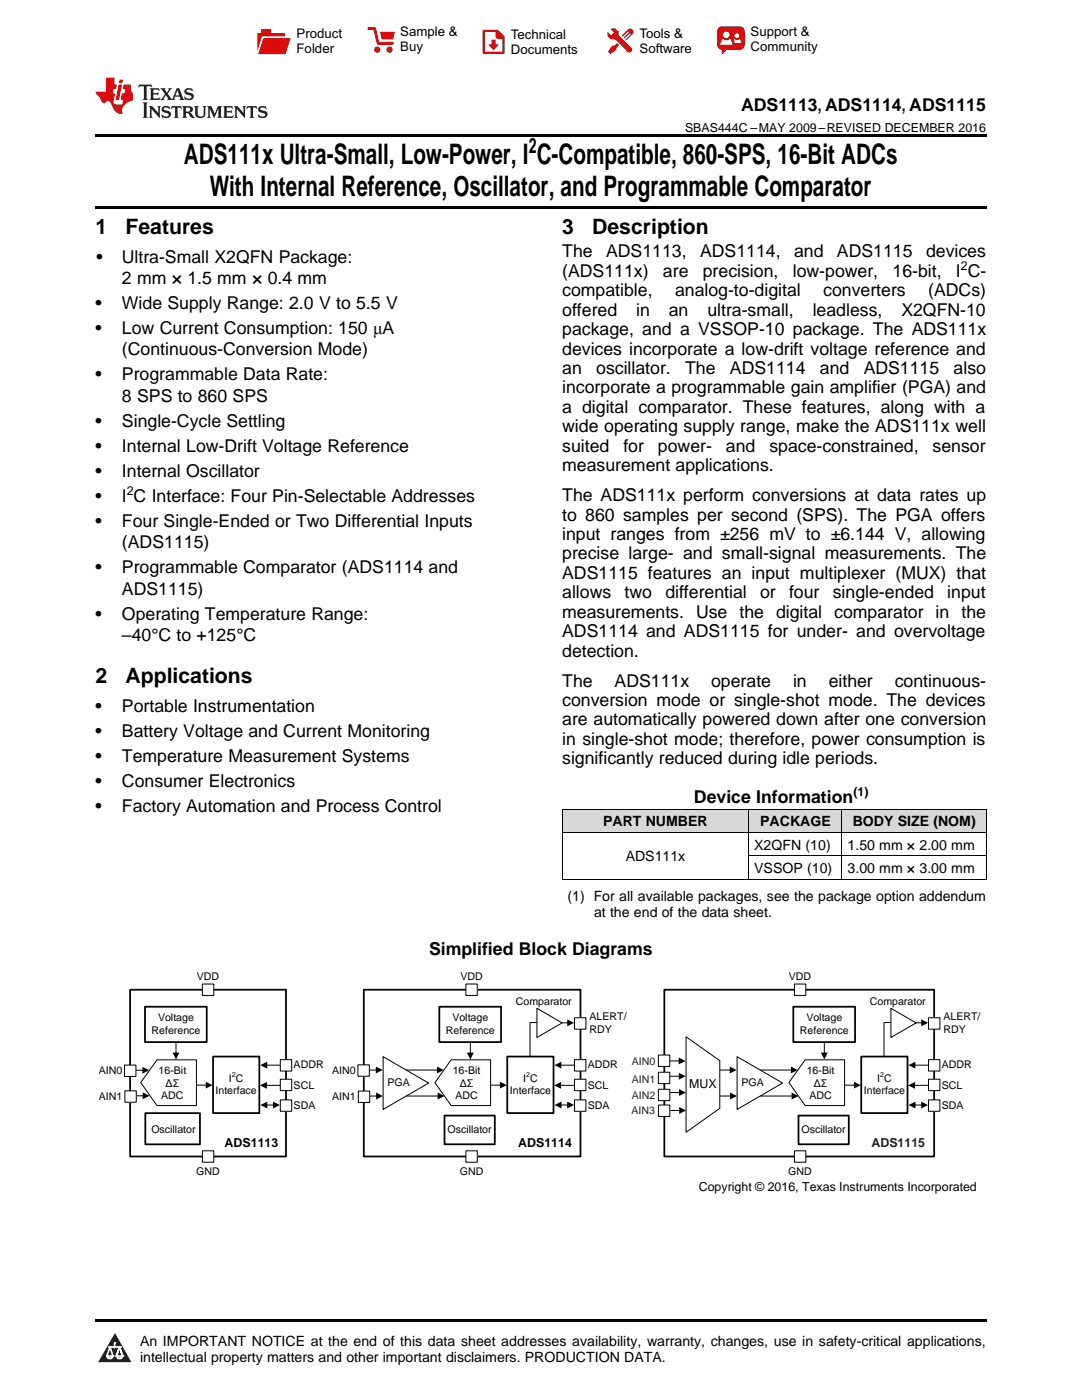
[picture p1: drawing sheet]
<svg xmlns="http://www.w3.org/2000/svg" width="216mm" height="279mm" viewBox="0 0 216 279" stroke-linecap="round" stroke-linejoin="round" font-family="sans-serif">
<defs><g id="words">
<g font-size="5.6">
<text x="36.7" y="32.8">ADS111x Ultra-Small, Low-Power, I C-Compatible, 860-SPS, 16-Bit ADCs</text>
<text x="41.8" y="39.2">With Internal Reference, Oscillator, and Programmable Comparator</text>
</g>
<g font-size="4.2">
<text x="105.5" y="30.6">2</text>
<text x="19" y="46.7">1</text>
<text x="25" y="46.7">Features</text>
<text x="112.2" y="46.7">3</text>
<text x="118.2" y="46.7">Description</text>
<text x="19" y="136.3">2</text>
<text x="25" y="136.3">Applications</text>
</g>
<g font-size="3.5">
<text x="147.9" y="22.2">ADS1113, ADS1114, ADS1115</text>
<text x="19.2" y="52.4">•</text>
<text x="24.3" y="52.4">Ultra-Small X2QFN Package:</text>
<text x="112.2" y="51.4">The</text>
<text x="120.9" y="51.4">ADS1113,</text>
<text x="139.7" y="51.4">ADS1114,</text>
<text x="158.4" y="51.4">and</text>
<text x="167" y="51.4">ADS1115</text>
<text x="184.8" y="51.4">devices</text>
<text x="24.3" y="56.7">2 mm × 1.5 mm × 0.4 mm</text>
<text x="112.2" y="55.2">(ADS111x)</text>
<text x="112.2" y="59.1">compatible,</text>
<text x="132.3" y="55.2">are</text>
<text x="134.7" y="59.1">analog-to-digital</text>
<text x="140.2" y="55.2">precision,</text>
<text x="158.2" y="55.2">low-power,</text>
<text x="164.3" y="59.1">converters</text>
<text x="178.1" y="55.2">16-bit,</text>
<text x="185.2" y="59.1">(ADCs)</text>
<text x="190.8" y="55.2">I C-</text>
<text x="19" y="61.7">•</text>
<text x="24.3" y="61.7">Wide Supply Range: 2.0 V to 5.5 V</text>
<text x="112.2" y="63">offered</text>
<text x="126.9" y="63">in</text>
<text x="133.5" y="63">an</text>
<text x="141.2" y="63">ultra-small,</text>
<text x="162.2" y="63">leadless,</text>
<text x="179.9" y="63">X2QFN-10</text>
<text x="19" y="66.7">•</text>
<text x="24.3" y="66.7">Low Current Consumption: 150 μA</text>
<text x="24.3" y="70.9">(Continuous-Conversion Mode)</text>
<text x="112.2" y="66.9">package, and a VSSOP-10 package. The ADS111x</text>
<text x="112.2" y="70.8">devices incorporate a low-drift voltage reference and</text>
<text x="19" y="75.9">•</text>
<text x="24.3" y="75.9">Programmable Data Rate:</text>
<text x="112.2" y="74.6">an</text>
<text x="119" y="74.6">oscillator.</text>
<text x="136.7" y="74.6">The</text>
<text x="145.6" y="74.6">ADS1114</text>
<text x="163.6" y="74.6">and</text>
<text x="172.3" y="74.6">ADS1115</text>
<text x="190.3" y="74.6">also</text>
<text x="24.3" y="80.2">8 SPS to 860 SPS</text>
<text x="112.2" y="78.5">incorporate a programmable gain amplifier (PGA) and</text>
<text x="112.2" y="82.4">a digital comparator. These features, along with a</text>
<text x="19" y="85.2">•</text>
<text x="24.3" y="85.2">Single-Cycle Settling</text>
<text x="112.2" y="86.3">wide operating supply range, make the ADS111x well</text>
<text x="19" y="90.2">•</text>
<text x="19" y="95.2">•</text>
<text x="24.3" y="90.2">Internal Low-Drift Voltage Reference</text>
<text x="24.3" y="95.2">Internal Oscillator</text>
<text x="112.2" y="90.2">suited</text>
<text x="112.2" y="94.1">measurement applications.</text>
<text x="124.4" y="90.2">for</text>
<text x="131.3" y="90.2">power-</text>
<text x="144.8" y="90.2">and</text>
<text x="153.5" y="90.2">space-constrained,</text>
<text x="186.1" y="90.2">sensor</text>
<text x="19" y="100.2">•</text>
<text x="24.3" y="100.2">I C Interface: Four Pin-Selectable Addresses</text>
<text x="112.2" y="100">The ADS111x perform conversions at data rates up</text>
<text x="19" y="105.2">•</text>
<text x="24.3" y="105.2">Four Single-Ended or Two Differential Inputs</text>
<text x="112.2" y="103.9">to 860 samples per second (SPS). The PGA offers</text>
<text x="112.2" y="107.8">input ranges from ±256 mV to ±6.144 V, allowing</text>
<text x="24.3" y="109.4">(ADS1115)</text>
<text x="112.2" y="111.7">precise large- and small-signal measurements. The</text>
<text x="19" y="114.4">•</text>
<text x="24.3" y="114.4">Programmable Comparator (ADS1114 and</text>
<text x="24.3" y="118.7">ADS1115)</text>
<text x="112.2" y="115.5">ADS1115 features an input multiplexer (MUX) that</text>
<text x="112.2" y="119.4">allows</text>
<text x="124.6" y="119.4">two</text>
<text x="132.8" y="119.4">differential</text>
<text x="151.7" y="119.4">or</text>
<text x="157.5" y="119.4">four</text>
<text x="166.2" y="119.4">single-ended</text>
<text x="189" y="119.4">input</text>
<text x="19" y="123.7">•</text>
<text x="24.3" y="123.7">Operating Temperature Range:</text>
<text x="112.2" y="123.3">measurements. Use the digital comparator in the</text>
<text x="24.3" y="127.9">–40°C to +125°C</text>
<text x="112.2" y="127.2">ADS1114 and ADS1115 for under- and overvoltage</text>
<text x="112.2" y="131.1">detection.</text>
<text x="112.2" y="137">The</text>
<text x="122.6" y="137">ADS111x</text>
<text x="141.9" y="137">operate</text>
<text x="158.2" y="137">in</text>
<text x="165.4" y="137">either</text>
<text x="178.5" y="137">continuous-</text>
<text x="19" y="142.1">•</text>
<text x="24.3" y="142.1">Portable Instrumentation</text>
<text x="112.2" y="140.9">conversion mode or single-shot mode. The devices</text>
<text x="19" y="147.1">•</text>
<text x="24.3" y="147.1">Battery Voltage and Current Monitoring</text>
<text x="112.2" y="144.8">are automatically powered down after one conversion</text>
<text x="112.2" y="148.7">in single-shot mode; therefore, power consumption is</text>
<text x="19" y="152.1">•</text>
<text x="24.3" y="152.1">Temperature Measurement Systems</text>
<text x="112.2" y="152.5">significantly reduced during idle periods.</text>
<text x="19" y="157.1">•</text>
<text x="24.3" y="157.1">Consumer Electronics</text>
<text x="138.5" y="160.3">Device Information</text>
<text x="19" y="162.1">•</text>
<text x="24.3" y="162.1">Factory Automation and Process Control</text>
<text x="85.6" y="190.7">Simplified Block Diagrams</text>
</g>
<g font-size="2.8">
<text x="120.3" y="164.9">PART NUMBER</text>
<text x="151.7" y="164.9">PACKAGE</text>
<text x="170.1" y="164.9">BODY SIZE (NOM)</text>
<text x="124.8" y="171.9">ADS111x</text>
<text x="150.5" y="169.6">X2QFN (10)</text>
<text x="169.1" y="169.6">1.50 mm × 2.00 mm</text>
<text x="113.2" y="179.7">(1) For all available packages, see the package option addendum</text>
<text x="150.5" y="174.2">VSSOP (10)</text>
<text x="169.1" y="174.2">3.00 mm × 3.00 mm</text>
<text x="118.5" y="182.9">at the end of the data sheet.</text>
<text x="27.9" y="268.6">An IMPORTANT NOTICE at the end of this data sheet addresses availability, warranty, changes, use in safety-critical applications,</text>
<text x="27.9" y="271.8">intellectual property matters and other important disclaimers. PRODUCTION DATA.</text>
</g>
<g font-size="2.6">
<text x="59.2" y="7.6">Product</text>
<text x="59.2" y="10.6">Folder</text>
<text x="79.9" y="7.3">Sample &amp;</text>
<text x="79.9" y="10.2">Buy</text>
<text x="101.9" y="7.8">Technical</text>
<text x="101.9" y="10.8">Documents</text>
<text x="127.6" y="7.6">Tools &amp;</text>
<text x="127.6" y="10.6">Software</text>
<text x="149.8" y="7.2">Support &amp;</text>
<text x="149.8" y="10.2">Community</text>
</g>
<g font-size="2.5">
<text x="136.7" y="26.3">SBAS444C –MAY 2009–REVISED DECEMBER 2016</text>
<text x="191.7" y="53.8">2</text>
<text x="25.3" y="98.8">2</text>
<text x="170.3" y="158.9">(1)</text>
<text x="137.5" y="217.2">MUX</text>
<text x="44.8" y="228.8">ADS1113</text>
<text x="103.4" y="228.8">ADS1114</text>
<text x="139.4" y="237.6">Copyright © 2016, Texas Instruments Incorporated</text>
</g>
<text font-size="2.5" fill="#221f20" x="173.9" y="228.8">ADS1115</text>
<g font-size="2.1">
<text x="39.3" y="195.5">VDD</text>
<text x="91.9" y="195.5">VDD</text>
<text x="157.4" y="195.5">VDD</text>
<text x="31.5" y="203.8">Voltage</text>
<text x="90.3" y="203.8">Voltage</text>
<text x="102.9" y="200.6">Comparator</text>
<text x="117.6" y="203.6">ALERT/</text>
<text x="160.9" y="203.8">Voltage</text>
<text x="173.6" y="200.6">Comparator</text>
<text x="188.3" y="203.6">ALERT/</text>
<text x="30.2" y="206.3">Reference</text>
<text x="89" y="206.3">Reference</text>
<text x="117.6" y="206.1">RDY</text>
<text x="159.6" y="206.3">Reference</text>
<text x="188.3" y="206.1">RDY</text>
<text x="19.7" y="214.4">AIN0</text>
<text x="31.6" y="214.3">16-Bit</text>
<text x="45.7" y="215.9">I C</text>
<text x="58.6" y="213.1">ADDR</text>
<text x="66.3" y="214.2">AIN0</text>
<text x="90.3" y="214.3">16-Bit</text>
<text x="104.4" y="215.9">I C</text>
<text x="117.3" y="213.1">ADDR</text>
<text x="161" y="214.3">16-Bit</text>
<text x="175" y="215.9">I C</text>
<text x="187.9" y="213.1">ADDR</text>
<text x="19.7" y="219.5">AIN1</text>
<text x="32.2" y="219.4">ADC</text>
<text x="33" y="216.9">˚Ø</text>
<text x="43" y="218.4">Interface</text>
<text x="58.6" y="217.4">SCL</text>
<text x="58.6" y="221.2">SDA</text>
<text x="66.3" y="219.6">AIN1</text>
<text x="77.3" y="216.7">PGA</text>
<text x="90.9" y="219.4">ADC</text>
<text x="91.7" y="216.9">˚Ø</text>
<text x="101.7" y="218.4">Interface</text>
<text x="117.3" y="217.4">SCL</text>
<text x="117.3" y="221.2">SDA</text>
<text x="148" y="216.7">PGA</text>
<text x="161.5" y="219.4">ADC</text>
<text x="162.4" y="216.9">˚Ø</text>
<text x="172.4" y="218.4">Interface</text>
<text x="187.9" y="217.4">SCL</text>
<text x="187.9" y="221.2">SDA</text>
<text x="30.2" y="226.1">Oscillator</text>
<text x="89.3" y="226.1">Oscillator</text>
<text x="159.9" y="226.1">Oscillator</text>
<text x="39.2" y="234.5">GND</text>
<text x="91.7" y="234.5">GND</text>
<text x="157.3" y="234.5">GND</text>
</g>
<g font-size="2.1" fill="#221f20">
<text x="126.1" y="212.5">AIN0</text>
<text x="126.1" y="216">AIN1</text>
<text x="126.1" y="219.3">AIN2</text>
<text x="126" y="222.3">AIN3</text>
</g>
<g font-size="1.4">
<text x="46.3" y="214.9">2</text>
<text x="105" y="214.9">2</text>
<text x="175.6" y="214.9">2</text>
</g>
</g></defs>
<g fill="#d8d8d8">
<path d="M112.2 161.5h37.2v4.7h-37.2z"/>
<path d="M149.4 161.5h18.7v4.7h-18.7z"/>
<path d="M168.1 161.5h28.7v4.7h-28.7z"/>
</g>
<path d="M22.9 266l3.3 5.9h-6.6z" fill="#231f20"/>
<path d="M21.3 270.6h1.2l-.3 .5h-.3a.53 .53 0 0 1-.6-.5z" fill-rule="evenodd" fill="#fff"/>
<path d="M21.3 270.6h1.2l-.3 .5h-.3a.53 .53 0 0 1-.6-.5z" fill="none" stroke="#231f20" stroke-width=".33"/>
<path d="M21.3 270.6l1.2 .1-.3 .4h-.5z" fill="none" stroke="#fff" stroke-width=".33"/>
<path d="M22.9 268.9h.1" fill="none" stroke="#fff" stroke-width=".33"/>
<path d="M22.9 268v.9z" fill="#fff"/>
<path d="M22.9 268v.9z" fill="none" stroke="#fff" stroke-width=".33"/>
<circle cx="22.9" cy="268" r=".16" fill="#fff"/>
<path d="M21.8 268.8h.1" fill="none" stroke="#fff" stroke-width=".33"/>
<path d="M21.8 268.8h2.2z" fill="#fff"/>
<path d="M21.8 268.8h2.2z" fill="none" stroke="#fff" stroke-width=".33"/>
<circle cx="24" cy="268.8" r=".16" fill="#fff"/>
<path d="M23.2 270.6h.1" fill="none" stroke="#fff" stroke-width=".33"/>
<path d="M23.8 268.8l-.6 1.8z" fill="#fff"/>
<path d="M23.8 268.8l-.6 1.8z" fill="none" stroke="#fff" stroke-width=".33"/>
<path d="M23.8 268.8l.7 1.8z" fill="#fff"/>
<path d="M23.8 268.8l.7 1.8z" fill="none" stroke="#fff" stroke-width=".33"/>
<path d="M24.4 270.6h.1" fill="none" stroke="#fff" stroke-width=".33"/>
<circle cx="21.3" cy="270.6" r=".16" fill="#fff"/>
<path d="M22 268.8l-.7 1.8z" fill="#fff"/>
<path d="M22 268.8l-.7 1.8z" fill="none" stroke="#fff" stroke-width=".33"/>
<path d="M22 268.8l.5 1.8z" fill="#fff"/>
<path d="M22 268.8l.5 1.8z" fill="none" stroke="#fff" stroke-width=".33"/>
<circle cx="22.5" cy="270.6" r=".16" fill="#fff"/>
<path d="M23.3 270.6h1.2a.63 .63 0 0 1-.6 .5 .63 .63 0 0 1-.6-.5z" fill-rule="evenodd" fill="#fff"/>
<path d="M23.3 270.6h1.2a.63 .63 0 0 1-.6 .5 .63 .63 0 0 1-.6-.5z" fill="none" stroke="#231f20" stroke-width=".33"/>
<path d="M23.3 270.6h1.2l-.4 .5h-.5z" fill="none" stroke="#fff" stroke-width=".33"/>
<path d="M23.2 270.6h.1" fill="none" stroke="#fff" stroke-width=".33"/>
<circle cx="24.5" cy="270.6" r=".16" fill="#fff"/>
<path d="M19 263.2h177.8v.5h-177.8z" fill="#000"/>
<path d="M26 197.5h31.1v33.3h-31.1zM72.6 197.5h43.2v33.3h-43.2zM132.6 197.5h53.8v33.3h-53.8zM29 222.2h10.9v6.2h-10.9z" fill="none" stroke="#000" stroke-width=".35"/>
<path d="M26.5 218.7h2.1M35.1 208v2.2M39 216.6h2.2M53.1 216.6h3M53.1 212.6h3.1" fill="none" stroke="#000" stroke-width=".2"/>
<path d="M28.5 218l1.3 .7-1.3 .7zM34.4 210.1h1.4l-.7 1.3zM41.1 215.9l1.3 .7-1.3 .7zM51.9 216.6l1.4-.7v1.4zM51.9 212.6l1.4-.7v1.4z" fill="#000"/>
<path d="M40.4 196.4h2.3v2.3h-2.3z" fill-rule="evenodd" fill="#fff"/>
<path d="M40.4 196.4h2.3v2.3h-2.3z" fill="none" stroke="#000" stroke-width=".2"/>
<path d="M55.9 211.5h2.3v2.3h-2.3z" fill-rule="evenodd" fill="#fff"/>
<path d="M55.9 211.5h2.3v2.3h-2.3z" fill="none" stroke="#000" stroke-width=".2"/>
<path d="M55.9 215.4h2.3v2.3h-2.3z" fill-rule="evenodd" fill="#fff"/>
<path d="M55.9 215.4h2.3v2.3h-2.3z" fill="none" stroke="#000" stroke-width=".2"/>
<path d="M55.9 219.5h2.3v2.3h-2.3z" fill-rule="evenodd" fill="#fff"/>
<path d="M26.8 213.6h1.8M55.9 219.5h2.3v2.3h-2.3z" fill="none" stroke="#000" stroke-width=".2"/>
<path d="M28.4 212.9l1.4 .7-1.4 .7z" fill="#000"/>
<path d="M24.8 212.6h2.3v2.2h-2.3z" fill-rule="evenodd" fill="#fff"/>
<path d="M24.8 212.6h2.3v2.2h-2.3z" fill="none" stroke="#000" stroke-width=".2"/>
<path d="M24.9 217.7h2.3v2.3h-2.3z" fill-rule="evenodd" fill="#fff"/>
<path d="M24.9 217.7h2.3v2.3h-2.3z" fill="none" stroke="#000" stroke-width=".2"/>
<path d="M42.5 210.9h9.2v11.2h-9.2z" fill="none" stroke="#000" stroke-width=".35"/>
<path d="M40.4 229.7h2.3v2.2h-2.3z" fill-rule="evenodd" fill="#fff"/>
<path d="M40.4 229.7h2.3v2.2h-2.3z" fill="none" stroke="#000" stroke-width=".2"/>
<path d="M31.3 211.5h7.9v9.1h-7.9l-3.2-4.5z" fill-rule="evenodd" fill="#fff"/>
<path d="M31.3 211.5h7.9v9.1h-7.9l-3.2-4.5z" fill="none" stroke="#000" stroke-width=".2"/>
<path d="M28.9 200.9h12.4v7.1h-12.4zM88.7 222.6h10v5.8h-10z" fill="none" stroke="#000" stroke-width=".35"/>
<path d="M107.1 201.2l5.1 2.9-5.1 3z" fill="#fff"/>
<path d="M107.1 204.1h-1.3v6.8M107.1 201.2l5.1 2.9-5.1 3zM112.2 204.1h1.2" fill="none" stroke="#000" stroke-width=".2"/>
<path d="M113.2 203.5l1.4 .6-1.4 .7z" fill="#000"/>
<path d="M114.6 203.1h2.3v2.3h-2.3z" fill-rule="evenodd" fill="#fff"/>
<path d="M114.6 203.1h2.3v2.3h-2.3z" fill="none" stroke="#000" stroke-width=".2"/>
<path d="M76.4 210.9l9.1 5.2-9.1 5.3z" fill="#fff"/>
<path d="M76.4 210.9l9.1 5.2-9.1 5.3zM133.8 221.6h1.9" fill="none" stroke="#000" stroke-width=".2"/>
<path d="M135.5 220.9l1.4 .7-1.4 .7z" fill="#000"/>
<path d="M131.4 210.6h2.2v2.2h-2.2z" fill-rule="evenodd" fill="#fff"/>
<path d="M131.4 210.6h2.2v2.2h-2.2zM133.7 218h2" fill="none" stroke="#000" stroke-width=".2"/>
<path d="M135.5 217.4l1.4 .6-1.4 .7z" fill="#000"/>
<path d="M131.4 214h2.2v2.3h-2.2z" fill-rule="evenodd" fill="#fff"/>
<path d="M131.4 214h2.2v2.3h-2.2z" fill="none" stroke="#000" stroke-width=".2"/>
<path d="M131.4 217.4h2.2v2.3h-2.2z" fill-rule="evenodd" fill="#fff"/>
<path d="M131.4 217.4h2.2v2.3h-2.2z" fill="none" stroke="#000" stroke-width=".2"/>
<path d="M131.4 220.5h2.3v2.3h-2.3z" fill-rule="evenodd" fill="#fff"/>
<path d="M73.1 218.7h2.1M73.4 213.5h1.8M133.7 211.7h1.9M133.8 214.8h1.8M53.2 220.5h1.4M131.4 220.5h2.3v2.3h-2.3z" fill="none" stroke="#000" stroke-width=".2"/>
<path d="M54.5 219.8l1.3 .7-1.3 .7zM75 212.9l1.4 .6-1.4 .7zM75 218.1l1.4 .6-1.4 .7zM135.4 211.1l1.4 .6-1.4 .7zM135.4 214.1l1.4 .7-1.4 .7zM52 220.5l1.3-.7v1.4z" fill="#000"/>
<path d="M71.4 212.5h2.3v2.3h-2.3z" fill-rule="evenodd" fill="#fff"/>
<path d="M71.4 212.5h2.3v2.3h-2.3z" fill="none" stroke="#000" stroke-width=".2"/>
<path d="M71.5 217.7h2.3v2.3h-2.3z" fill-rule="evenodd" fill="#fff"/>
<path d="M71.5 217.7h2.3v2.3h-2.3zM81.1 218.7h6.4M81.1 213.5h6.3" fill="none" stroke="#000" stroke-width=".2"/>
<path d="M87.2 212.9l1.4 .6-1.4 .7zM87.3 218.1l1.4 .6-1.4 .7z" fill="#000"/>
<path d="M136.9 206.9l6.7 4.8v9.5l-6.7 4.8z" fill-rule="evenodd" fill="#fff"/>
<path d="M97.7 216.6h2.2M111.8 216.6h3M111.8 212.6h3.1M136.9 206.9l6.7 4.8v9.5l-6.7 4.8z" fill="none" stroke="#000" stroke-width=".2"/>
<path d="M99.8 215.9l1.3 .7-1.3 .7zM110.6 216.6l1.4-.7v1.4zM110.6 212.6l1.4-.7v1.4z" fill="#000"/>
<path d="M114.6 211.5h2.3v2.3h-2.3z" fill-rule="evenodd" fill="#fff"/>
<path d="M114.6 211.5h2.3v2.3h-2.3z" fill="none" stroke="#000" stroke-width=".2"/>
<path d="M114.6 215.4h2.3v2.3h-2.3z" fill-rule="evenodd" fill="#fff"/>
<path d="M114.6 215.4h2.3v2.3h-2.3z" fill="none" stroke="#000" stroke-width=".2"/>
<path d="M114.6 219.5h2.3v2.3h-2.3z" fill-rule="evenodd" fill="#fff"/>
<path d="M114.6 219.5h2.3v2.3h-2.3z" fill="none" stroke="#000" stroke-width=".2"/>
<path d="M101.2 210.9h9.3v11.2h-9.3z" fill="none" stroke="#000" stroke-width=".35"/>
<path d="M90 211.5h7.9v9.1h-7.9l-3.2-4.5z" fill-rule="evenodd" fill="#fff"/>
<path d="M90 211.5h7.9v9.1h-7.9l-3.2-4.5zM93.8 208v2.2M111.9 220.5h1.4" fill="none" stroke="#000" stroke-width=".2"/>
<path d="M93.2 210.1h1.3l-.7 1.3zM113.2 219.8l1.3 .7-1.3 .7zM110.7 220.5l1.3-.7v1.4z" fill="#000"/>
<path d="M87.7 200.9h12.3v7.1h-12.3zM159.3 222.6h10.1v5.8h-10.1z" fill="none" stroke="#000" stroke-width=".35"/>
<path d="M177.8 201.2l5 2.9-5 3z" fill="#fff"/>
<path d="M177.7 204.1h-1.3v6.8M177.8 201.2l5 2.9-5 3zM182.8 204.1h1.2" fill="none" stroke="#000" stroke-width=".2"/>
<path d="M183.8 203.5l1.4 .6-1.4 .7z" fill="#000"/>
<path d="M185.3 203.1h2.2v2.3h-2.2z" fill-rule="evenodd" fill="#fff"/>
<path d="M185.3 203.1h2.2v2.3h-2.2z" fill="none" stroke="#000" stroke-width=".2"/>
<path d="M147.1 210.9l9.1 5.2-9.1 5.3z" fill="#fff"/>
<path d="M143.7 218.7h2.2M143.7 213.5h2.1M147.1 210.9l9.1 5.2-9.1 5.3zM151.7 218.7h6.4M151.7 213.5h6.3M168.3 216.6h2.3M182.4 216.6h3.1M182.5 212.6h3" fill="none" stroke="#000" stroke-width=".2"/>
<path d="M145.6 212.9l1.4 .6-1.4 .7zM145.7 218.1l1.3 .6-1.3 .7zM157.8 212.9l1.4 .6-1.4 .7zM158 218.1l1.3 .6-1.3 .7zM170.4 215.9l1.4 .7-1.4 .7zM181.2 216.6l1.4-.7v1.4zM181.3 212.6l1.3-.7v1.4z" fill="#000"/>
<path d="M185.3 211.5h2.2v2.3h-2.2z" fill-rule="evenodd" fill="#fff"/>
<path d="M185.3 211.5h2.2v2.3h-2.2z" fill="none" stroke="#000" stroke-width=".2"/>
<path d="M185.3 215.4h2.2v2.3h-2.2z" fill-rule="evenodd" fill="#fff"/>
<path d="M185.3 215.4h2.2v2.3h-2.2z" fill="none" stroke="#000" stroke-width=".2"/>
<path d="M185.3 219.5h2.2v2.3h-2.2z" fill-rule="evenodd" fill="#fff"/>
<path d="M185.3 219.5h2.2v2.3h-2.2z" fill="none" stroke="#000" stroke-width=".2"/>
<path d="M171.9 210.9h9.2v11.2h-9.2z" fill="none" stroke="#000" stroke-width=".35"/>
<path d="M160.7 211.5h7.8v9.1h-7.8l-3.3-4.5z" fill-rule="evenodd" fill="#fff"/>
<path d="M160.7 211.5h7.8v9.1h-7.8l-3.3-4.5zM164.5 208v2.2M182.5 220.5h1.5" fill="none" stroke="#000" stroke-width=".2"/>
<path d="M163.8 210.1h1.4l-.7 1.3zM183.8 219.8l1.4 .7-1.4 .7zM181.3 220.5l1.4-.7v1.4z" fill="#000"/>
<path d="M158.3 200.9h12.3v7.1h-12.3z" fill="none" stroke="#000" stroke-width=".35"/>
<path d="M93 196.4h2.2v2.3h-2.2z" fill-rule="evenodd" fill="#fff"/>
<path d="M93 196.4h2.2v2.3h-2.2z" fill="none" stroke="#000" stroke-width=".2"/>
<path d="M93 229.7h2.2v2.2h-2.2z" fill-rule="evenodd" fill="#fff"/>
<path d="M93 229.7h2.2v2.2h-2.2z" fill="none" stroke="#000" stroke-width=".2"/>
<path d="M158.5 196.4h2.3v2.3h-2.3z" fill-rule="evenodd" fill="#fff"/>
<path d="M158.5 196.4h2.3v2.3h-2.3z" fill="none" stroke="#000" stroke-width=".2"/>
<path d="M158.5 229.7h2.3v2.2h-2.3z" fill-rule="evenodd" fill="#fff"/>
<path d="M112.2 175.5h84.6M112.2 166.1h84.6M112.2 161.5h84.6M112.2 161.5v14M149.4 161.5v14M149.4 170.8h47.4M168 161.5v14M196.8 161.5v14M158.5 229.7h2.3v2.2h-2.3z" fill="none" stroke="#000" stroke-width=".2"/>
<path d="M19 26.8h177.8v.6h-177.8zM19 41.2h177.8v.5h-177.8z" fill="#000"/>
<path d="M27.7 16.9l-.1 .6 .6-.3h.5v.2v2.2l-.2 .4h1l-.2-.4v-2.2v-.2h.5l.6 .3-.2-.6zM29.9 17.6l.2 .4v1.6l-.2 .4h1.9l.1-.6a1.09 1.09 0 0 1-1.3 .1v-.6h.6l.4 .2v-.7l-.2 .2h-.8v-.6l.2-.1a1.01 1.01 0 0 1 1 .3l-.1-.6zM32 17.6l.9 1.2-1 1.2h.9l-.2-.3 .5-.7 .5 .7-.3 .3h1.7l-.2-.3 .1-.4h1l.1 .4-.2 .3h1l-.3-.4-.7-2h-.5l-1 2.2-.8-1.1 .9-1.1h-.9l.2 .2-.4 .7-.4-.7 .2-.2zM35.4 18l.4 1h-.8zM37 17.7a.66 .66 0 0 0-.2 .8 .66 .66 0 0 0 .6 .4l.7 .2 .1 .2a.8 .8 0 0 1-.7 .4 .8 .8 0 0 1-.7-.5l.1 .8 .2-.2a.94 .94 0 0 0 1.1 .1 .94 .94 0 0 0 .4-.9 1.48 1.48 0 0 0-1.3-.6v-.4a1.1 1.1 0 0 1 1.2 .2l-.2-.6-.2 .1-.5-.1zM28.5 20.4l.2 .4v2.3l-.2 .4h1l-.2-.4v-2.3l.2-.4zM29.7 21.2l.2 .4v1.5l-.2 .4h.8l-.3-.4 .1-1.3 1.6 1.8v-2l.2-.4h-.7l.2 .2v1.1l-1.2-1.3zM32.5 21.3a.66 .66 0 0 0-.2 .8 .66 .66 0 0 0 .6 .4l.6 .2 .2 .2a.8 .8 0 0 1-.8 .4 .8 .8 0 0 1-.7-.5l.2 .7 .2-.1a.94 .94 0 0 0 1 .1 .94 .94 0 0 0 .5-1 1.47 1.47 0 0 0-1.3-.6l-.1-.3a1.1 1.1 0 0 1 1.3 .2l-.2-.6-.2 .1-.5-.2zM34.3 21.2l-.2 .6a.64 .64 0 0 1 .8-.3v1.6l-.2 .4h1l-.3-.4 .1-1.6a.66 .66 0 0 1 .8 .3l-.2-.6zM36.3 21.2l.3 .4v1.5l-.3 .4h1l-.2-.2v-.7h.5l.1 .1a.8 .8 0 0 0 1.2 .7l-1-1a.62 .62 0 0 0 .6-.5 .62 .62 0 0 0-.6-.7zM37.1 21.5h.1a.48 .48 0 0 1 .6 0 .48 .48 0 0 1 .1 .6l-.2 .1-.6 .1zM38.7 21.2l.2 .2a2.29 2.29 0 0 0 .4 2 1.05 1.05 0 0 0 1.7-.7v-1.3l.2-.2h-.8l.2 .4v1.1a.61 .61 0 0 1-.6 .6 .61 .61 0 0 1-.6-.6v-1.1l.3-.4zM41.3 21.2l.3 .4v1.5l-.3 .4h.8l-.2-.4v-1.4l.8 1.9 .9-1.9v1.4l-.2 .4h.9l-.2-.4v-1.5l.2-.4h-.8l-.7 1.5-.6-1.5zM44.5 21.2l.2 .4v1.5l-.2 .4h1.9l.2-.6a1.1 1.1 0 0 1-1.4 .2v-.7h.6l.4 .2v-.6l-.2 .1-.8 .1v-.6l.2-.1a1.02 1.02 0 0 1 1.1 .2l-.2-.5zM46.7 21.2l.2 .4v1.5l-.2 .4h.8l-.3-.4 .1-1.3 1.6 1.8v-2l.2-.4h-.7l.2 .2v1.1l-1.2-1.3zM49.3 21.2l-.1 .6a.64 .64 0 0 1 .8-.3v1.6l-.3 .4h1l-.2-.4v-1.6a.66 .66 0 0 1 .8 .3l-.1-.6zM51.7 21.3a.66 .66 0 0 0-.2 .7 .66 .66 0 0 0 .7 .5l.6 .2 .1 .2a.8 .8 0 0 1-.7 .4 .8 .8 0 0 1-.7-.5l.1 .7 .2-.1a.94 .94 0 0 0 1.1 .1 .94 .94 0 0 0 .4-1 1.48 1.48 0 0 0-1.2-.6l-.1-.3a1.1 1.1 0 0 1 1.2 .2l-.2-.6-.1 .1-.6-.2z" fill="#231f20"/>
<path d="M21.1 15.5v2.8h-2v.4l.9 .9a.96 .96 0 0 0 1 1 .59 .59 0 0 1 .5-.4 .59 .59 0 0 1 .5 .3l.4 .8a1.61 1.61 0 0 0 2.1 1.3 1.63 1.63 0 0 1 1.1-2.2l.9-.3v-1.5a1.6 1.6 0 0 1-.4-1.7h-1.4l-.2 .9h.5l-.2 .8h-.5l-.2 1v.3h.5l-.2 .9h-.7a.74 .74 0 0 1-1-.6l.3-1.6h-.5l.2-.8h.5l.1-.9h-.4v-1.4zM23.7 16.9l-.7 3h.8l.6-3zM23.8 15.9l-.1 .7h.7l.2-.7z" fill="#ee1d23"/>
<g fill="#d60000">
<path d="M52.1 5.8h2v.8h2.8v4.2h-5.5v-4.2h.7z" fill-rule="evenodd"/>
<path d="M52.4 7.5h5.6l-1 3.3h-5.6z" fill-rule="evenodd"/>
</g>
<path d="M52.4 7.4h5.7l-.1 .1h-5.5l-1.1 3.3z" fill-rule="evenodd" fill="#fff"/>
<path d="M52.4 7.4h5.7l-.1 .1h-5.5l-1.1 3.3z" fill="none" stroke="#fff" stroke-width=".2"/>
<path d="M73.6 5.7h1.1l.7 2.9h2.9" fill="none" stroke="#d60000" stroke-width=".55"/>
<g fill="#d60000">
<path d="M75.8 6.3h3l-.4 1.6h-2.2z" fill-rule="evenodd"/>
<circle cx="75.3" cy="9.9" r=".62"/>
<circle cx="77.7" cy="9.9" r=".62"/>
</g>
<path d="M96.5 6.2h2.7l1.3 1.2v3.1h-4z" fill="none" stroke="#d60000" stroke-width=".44"/>
<g fill="#d60000">
<path d="M98.1 7.9h.8v1h.5l-.9 1.1-1-1v-.1h.6z" fill-rule="evenodd"/>
<path d="M98.9 6.2h.3l1.3 1.2v.4h-1.3l-.3-.4z" fill-rule="evenodd"/>
<path d="M121.9 5.7h.8l.7 .6 .1 .7 2.5 2.5-.8 .8-2.3-2.3-1.1-.2-.6-.6v-.8l.7 .6 .5-.4v-.2l-.5-.5z" fill-rule="evenodd"/>
<path d="M122.2 9.1h.4l.5-.5 .4 .4-.5 .5v.4l-1.2 .9-.5-.5z" fill-rule="evenodd"/>
<path d="M125.3 5.9a.67 .67 0 0 1 .9 0 .67 .67 0 0 1 0 .9z" fill-rule="evenodd"/>
<path d="M125.3 5.9l.9 .9-1.2 1.2h-.2v-.2l1-.9v-.2h-.2l-.9 1h-.2v-.2l.9-1 .1-.2h-.3l-.9 1h-.2v-.2z" fill-rule="evenodd"/>
<circle cx="125.6" cy="9.9" r=".54"/>
</g>
<path d="M123.3 6.3v.7" fill="none" stroke="#d60000" stroke-width=".2"/>
<g fill="#d60000">
<path d="M143.4 5.5l.6-.2h3.6a.95 .95 0 0 1 1 .9v2.8a.95 .95 0 0 1-1 .9h-3.6a.95 .95 0 0 1-.9-.9v-2.8z" fill-rule="evenodd"/>
<path d="M144 9.9h.9l-.7 .9h-.2z" fill-rule="evenodd"/>
</g>
<g fill="#fff">
<path d="M146.6 8.6h1.3z"/>
<path d="M144.1 7.8h.3l.1 .2h.8l.2-.2h.3l.4 1.1h-2.5z" fill-rule="evenodd"/>
<path d="M146.4 7.8h.3l.1 .2h.5l.2-.2h.2l.2 .8h-1.3z" fill-rule="evenodd"/>
<circle cx="144.9" cy="6.9" r=".65"/>
<circle cx="147" cy="7.1" r=".48"/>
</g>
<use href="#words"/>
</svg>
